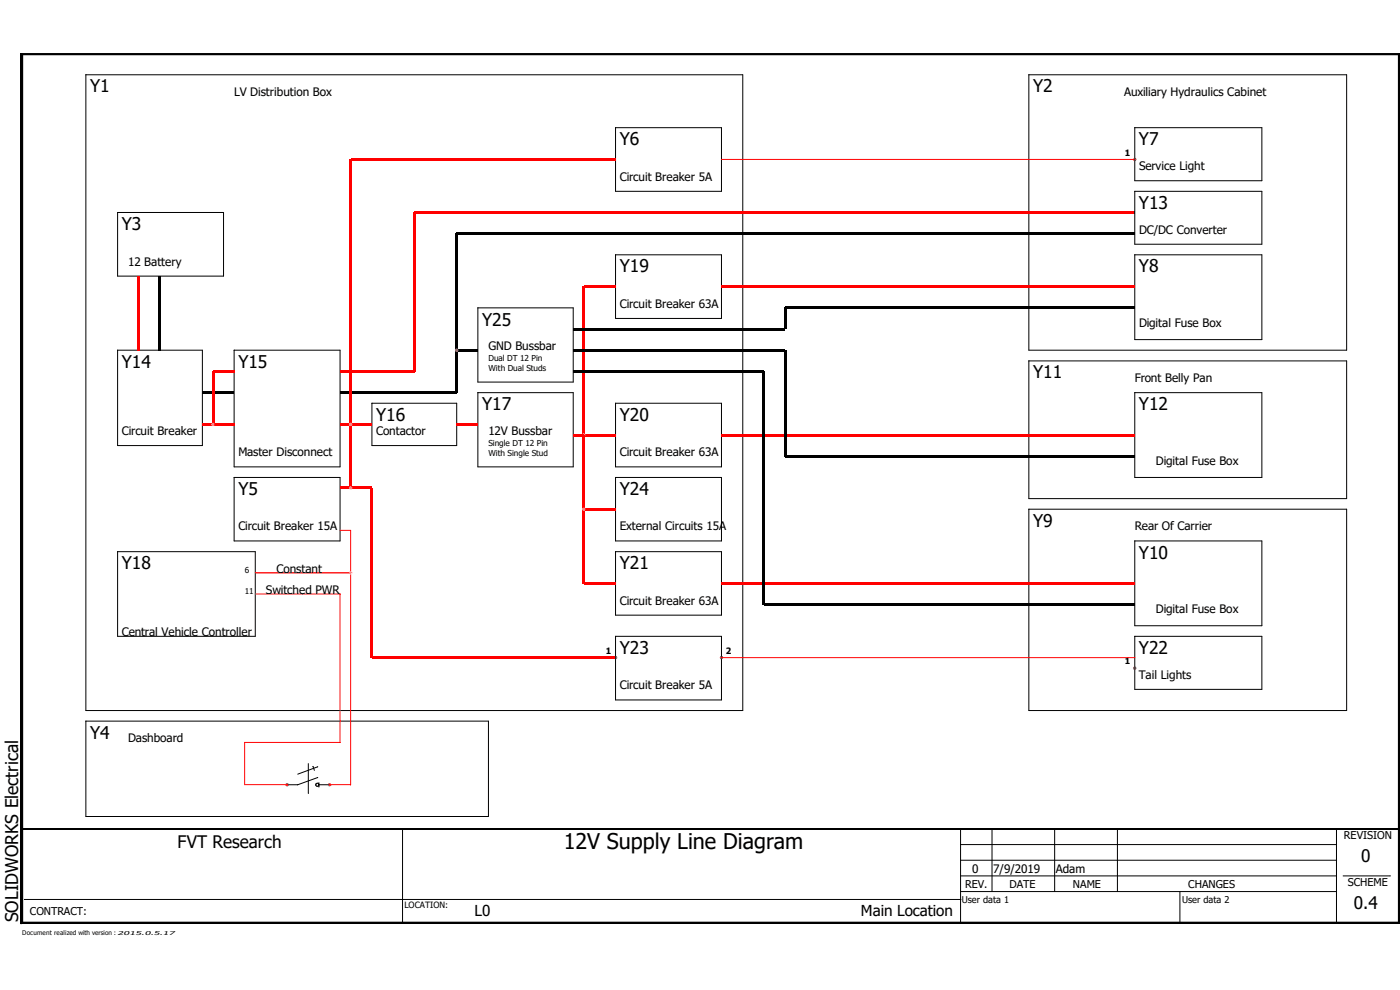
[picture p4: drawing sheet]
<svg xmlns="http://www.w3.org/2000/svg" width="420mm" height="297mm" viewBox="0 0 420 297" stroke-linecap="round" stroke-linejoin="round" font-family="sans-serif">
<defs><g id="words">
<text font-size="6.5" x="169.2" y="254.8">12V Supply Line Diagram</text>
<g font-size="5.3">
<text x="27" y="27.7">Y1</text>
<text x="310" y="27.7">Y2</text>
<text x="186" y="43.6">Y6</text>
<text x="341.8" y="43.6">Y7</text>
<text x="341.8" y="62.7">Y13</text>
<text x="36.6" y="69">Y3</text>
<text x="186" y="81.7">Y19</text>
<text x="341.8" y="81.7">Y8</text>
<text x="144.7" y="97.7">Y25</text>
<text x="36.6" y="110.4">Y14</text>
<text x="71.5" y="110.4">Y15</text>
<text x="310" y="113.5">Y11</text>
<text x="144.7" y="123.1">Y17</text>
<text x="341.8" y="123.1">Y12</text>
<text x="112.9" y="126.3">Y16</text>
<text x="186" y="126.3">Y20</text>
<text x="71.5" y="148.5">Y5</text>
<text x="186" y="148.5">Y24</text>
<text x="310" y="158.1">Y9</text>
<text x="341.8" y="167.6">Y10</text>
<text x="36.6" y="170.8">Y18</text>
<text x="186" y="170.8">Y21</text>
<text x="186" y="196.2">Y23</text>
<text x="341.8" y="196.2">Y22</text>
<text x="27" y="221.7">Y4</text>
<text x="5.4" y="276.8" transform="rotate(-90 5.4 276.8)">SOLIDWORKS Electrical</text>
</g>
<g font-size="5.2">
<text x="53.3" y="254.5">FVT Research</text>
<text x="408.5" y="258.5">0</text>
<text x="406.3" y="272.6">0.4</text>
</g>
<g font-size="4.5">
<text x="142.4" y="274.9">L0</text>
<text x="258.4" y="274.9">Main Location</text>
</g>
<g font-size="3.5">
<text x="70.3" y="28.8">LV Distribution Box</text>
<text x="337.4" y="28.8">Auxiliary Hydraulics Cabinet</text>
<text x="341.8" y="51.1">Service Light</text>
<text x="186" y="54.2">Circuit Breaker 5A</text>
<text x="341.8" y="70.1">DC/DC Converter</text>
<text x="38.5" y="79.7">12 Battery</text>
<text x="186" y="92.4">Circuit Breaker 63A</text>
<text x="341.8" y="98.1">Digital Fuse Box</text>
<text x="146.6" y="105.1">GND Bussbar</text>
<text x="340.6" y="114.6">Front Belly Pan</text>
<text x="36.6" y="130.5">Circuit Breaker</text>
<text x="112.9" y="130.5">Contactor</text>
<text x="146.6" y="130.5">12V Bussbar</text>
<text x="71.5" y="136.9">Master Disconnect</text>
<text x="186" y="136.9">Circuit Breaker 63A</text>
<text x="346.9" y="139.4">Digital Fuse Box</text>
<text x="71.5" y="159.1">Circuit Breaker 15A</text>
<text x="186" y="159.1">External Circuits 15A</text>
<text x="340.6" y="159.1">Rear Of Carrier</text>
<text x="83" y="171.9">Constant</text>
<text x="79.8" y="178.2">Switched PWR</text>
<text x="186" y="181.4">Circuit Breaker 63A</text>
<text x="346.9" y="183.9">Digital Fuse Box</text>
<text x="36.6" y="190.9">Central Vehicle Controller</text>
<text x="341.8" y="203.7">Tail Lights</text>
<text x="186" y="206.8">Circuit Breaker 5A</text>
<text x="38.5" y="222.8">Dashboard</text>
<text x="291.7" y="261.9">0</text>
<text x="298.1" y="261.9">7/9/2019</text>
<text x="316.9" y="261.9">Adam</text>
</g>
<g font-size="3.2">
<text x="403.3" y="251.8">REVISION</text>
<text x="289.6" y="266.3">REV.</text>
<text x="303" y="266.3">DATE</text>
<text x="322" y="266.3">NAME</text>
<text x="356.6" y="266.3">CHANGES</text>
<text x="404.5" y="265.9">SCHEME</text>
<text x="8.9" y="274.6">CONTRACT:</text>
</g>
<g font-size="2.8">
<text x="288.6" y="271.1">User data 1</text>
<text x="354.7" y="271.1">User data 2</text>
</g>
<g font-size="2.6">
<text x="337.6" y="46.7">1</text>
<text x="181.8" y="196.1">1</text>
<text x="217.8" y="196.1">2</text>
<text x="337.6" y="199.3">1</text>
<text x="121.4" y="272.4">LOCATION:</text>
</g>
<g font-size="2.5">
<text x="146.6" y="108.3">Dual DT 12 Pin</text>
<text x="146.6" y="111.5">With Dual Studs</text>
<text x="146.6" y="133.7">Single DT 12 Pin</text>
<text x="146.6" y="136.9">With Single Stud</text>
<text x="73.4" y="171.9">6</text>
<text x="73.4" y="178.2">11</text>
</g>
<text font-size="1.9" x="6.7" y="280.7">Document realized with version :</text>
<text font-size="1.6" x="35.3" y="280.5">2015.0.5.17</text>
</g></defs>
<path d="M.2 16h419.9v265.1h-419.9z" fill="none" stroke="#fff" stroke-width=".3"/>
<g fill="none" stroke="#000" stroke-width=".3">
<path d="M6.3 16l.5 .4zM6.3 16v261.2zM6.3 16v261.2h413.8M6.8 16.4h412.9zM6.8 16.4v260.3zM6.8 16.4h412.9v260.3h-412.9zM419.7 16.4l.4-.4zM419.7 16.4v260.3zM420.1 16l-.4 .4zM25.8 22.4h197.1v190.8h-197.1zM308.8 22.4h95.3v82.7h-95.3zM35.3 63.8h31.8v19h-31.8z"/>
<path d="M340.6 76.5h38.1v25.4h-38.1zM308.8 152.8h95.3v60.4h-95.3zM340.6 162.3h38.1v25.4h-38.1zM120.9 248.7l-.1 28.2M288.3 258.1h112.8M288.3 253.4h112.8M288.3 248.7v28.2M297.8 248.7l-.1 18.8M316.5 248.7h.1M316.5 248.7v18.8M335.4 248.7h.1M335.4 248.7v18.8"/>
<path d="M401.1 248.7v28.2M6.3 277.2l.5-.5zM6.3 277.2h413.8zM6.8 276.7h412.9zM7.3 269.9h281.1M288.3 267.5h112.8M288.3 262.8h112.8M354.1 267.5v9.4M354.1 276.9h.1M403.1 262.8h14.1M419.7 276.7l.4 .5z"/>
</g>
<g fill="#000">
<path d="M6.3 16l.5 .4zM6.3 16h413.8l-.4 .4h-412.9zM419.7 16.4l.4-.4v261.2l-.4-.5zM419.7 16.4l.4-.4zM420.1 16l-.4 .4zM6.3 277.2l.5-.5zM6.3 16l.5 .4v260.3l-.5 .5zM6.3 277.2l.5-.5h412.9l.4 .5zM419.7 276.7l.4 .5z"/>
<path d="M6.6 248.5h413.3v.4h-413.3z" fill-rule="evenodd"/>
</g>
<path d="M124.3 63.4h216.3v.7h-216.3z" fill-rule="evenodd" fill="#f00"/>
<path d="M35.3 105.1h25.4v28.6h-25.4z" fill="none" stroke="#000" stroke-width=".3"/>
<path d="M41.3 82.8h.7v22.3h-.7z" fill-rule="evenodd" fill="#f00"/>
<path d="M70.3 105.1h31.8v35h-31.8z" fill="none" stroke="#000" stroke-width=".3"/>
<path d="M60.7 127h3.2v.7h-3.2z" fill-rule="evenodd" fill="#f00"/>
<path d="M111.6 121h25.5v12.7h-25.5z" fill="none" stroke="#000" stroke-width=".3"/>
<path d="M102.1 127h3.1v.7h-3.1z" fill-rule="evenodd" fill="#f00"/>
<path d="M143.4 117.8h28.6v22.3h-28.6z" fill="none" stroke="#000" stroke-width=".3"/>
<path d="M137.1 127h6.3v.7h-6.3z" fill-rule="evenodd" fill="#f00"/>
<g fill="none" stroke="#000" stroke-width=".3">
<path d="M35.3 165.5h41.3v25.4h-41.3zM86.2 235.5h3.2M92.5 229.1l.1 8.9M93.9 230l.4 1.1M93.9 230h.1M94.8 235.5h.1M94.8 235.5v.2a.5 .5 0 0 0 .5 .2 .5 .5 0 0 0 .4-.3M95.4 233.3l-6 2.2M95.4 230.1l-6 2.2M95.7 234.8v1.3M95.7 236.1h.1M95.7 235.5h3.2"/>
<path d="M95.7 235.3l-.2-.2a.47 .47 0 0 0-.5-.1 .47 .47 0 0 0-.2 .5"/>
</g>
<path d="M76.6 171.9h28.7" fill="none" stroke="#f00" stroke-width=".3"/>
<path d="M105.2 127h6.4v.7h-6.4z" fill-rule="evenodd" fill="#f00"/>
<g fill="#000">
<path d="M47.7 82.8h.6v22.3h-.6z" fill-rule="evenodd"/>
<path d="M60.7 117.5h9.6v.6h-9.6z" fill-rule="evenodd"/>
<path d="M102.1 117.5h35v.6h-35z" fill-rule="evenodd"/>
</g>
<path d="M184.7 76.5h31.8v19h-31.8zM184.7 121h31.8v19.1h-31.8zM184.7 165.5h31.8v19.1h-31.8z" fill="none" stroke="#000" stroke-width=".3"/>
<g fill="#f00">
<path d="M175.2 85.7h9.5v.6h-9.5z" fill-rule="evenodd"/>
<path d="M175.2 130.2h9.5v.7h-9.5z" fill-rule="evenodd"/>
<path d="M175.2 174.7h9.5v.6h-9.5z" fill-rule="evenodd"/>
</g>
<path d="M340.6 57.4h38.1v15.9h-38.1zM308.8 108.3h95.3v41.3h-95.3zM340.6 117.8h38.1v25.5h-38.1z" fill="none" stroke="#000" stroke-width=".3"/>
<g fill="#f00">
<path d="M63.6 111.5h.7v15.8h-.7z" fill-rule="evenodd"/>
<path d="M63.9 111.1h6.4v.7h-6.4z" fill-rule="evenodd"/>
<path d="M63.9 127h6.4v.7h-6.4z" fill-rule="evenodd"/>
<path d="M216.5 85.7h124.1v.6h-124.1z" fill-rule="evenodd"/>
<path d="M124 63.8h.7v47.7h-.7z" fill-rule="evenodd"/>
<path d="M102.1 111.1h22.2v.7h-22.2z" fill-rule="evenodd"/>
<path d="M216.5 174.7h124.1v.6h-124.1z" fill-rule="evenodd"/>
</g>
<g fill="#ff7fdf">
<path d="M63.9 127.3l.4-.2 .1 .2z"/>
<path d="M64.2 126.9l.1 .2-.4 .2z"/>
<path d="M63.9 126.8l.3 .1-.3 .4z"/>
<path d="M63.7 126.9l.2-.1v.5z"/>
<path d="M63.5 127.1l.2-.2 .2 .4z"/>
<path d="M63.5 127.1l.4 .2h-.5z"/>
<path d="M63.4 127.3h.5l-.4 .3z"/>
<path d="M63.5 127.6l.4-.3-.2 .5z"/>
<path d="M63.9 127.3v.5h-.2z"/>
<path d="M63.9 127.3l.3 .5h-.3z"/>
<path d="M63.9 127.3l.4 .3-.1 .2z"/>
<path d="M63.9 127.3h.5l-.1 .3z"/>
</g>
<path d="M25.8 216.4h120.8v28.6h-120.8z" fill="none" stroke="#000" stroke-width=".3"/>
<path d="M76.6 178.2h25.5M98.9 235.5h6.4M102.1 222.8h-28.7v12.7h12.8" fill="none" stroke="#f00" stroke-width=".3"/>
<path d="M104.9 127.3h.7v19.1h-.7z" fill-rule="evenodd" fill="#f00"/>
<path d="M70.3 143.3h31.8v19h-31.8z" fill="none" stroke="#000" stroke-width=".3"/>
<path d="M102.1 146.1h3.1v.6h-3.1z" fill-rule="evenodd" fill="#f00"/>
<path d="M216.5 47.8h124.1M102.1 159.1h3.1v12.8" fill="none" stroke="#f00" stroke-width=".3"/>
<path d="M184.7 38.3h31.8v19.1h-31.8zM340.6 38.3h38.1v15.9h-38.1zM340.6 190.9h38.1v15.9h-38.1z" fill="none" stroke="#000" stroke-width=".3"/>
<g fill="#a50000">
<path d="M340.6 47.8l.4-.2 .1 .2z"/>
<path d="M340.8 47.4l.2 .2-.4 .2z"/>
<path d="M340.6 47.3l.2 .1-.2 .4z"/>
<path d="M340.3 47.4l.3-.1v.5z"/>
<path d="M340.1 47.6l.2-.2 .3 .4z"/>
<path d="M340.1 47.6l.5 .2h-.5z"/>
<path d="M340.1 47.8h.5l-.5 .3z"/>
<path d="M340.1 48.1l.5-.3-.3 .5z"/>
<path d="M340.6 47.8v.5h-.3z"/>
<path d="M340.6 47.8l.2 .5h-.2z"/>
<path d="M340.6 47.8l.4 .3-.2 .2z"/>
<path d="M340.6 47.8h.5l-.1 .3z"/>
</g>
<g fill="#f00">
<path d="M104.9 47.8h.7v79.5h-.7z" fill-rule="evenodd"/>
<path d="M105.2 47.5h79.5v.7h-79.5z" fill-rule="evenodd"/>
</g>
<path d="M102.1 178.2v44.6M105.2 171.9v63.6M105.2 171.9h.1" fill="none" stroke="#f00" stroke-width=".3"/>
<g fill="#ff7fdf">
<path d="M105.2 171.9l.5-.3 .1 .3z"/>
<path d="M105.5 171.4l.2 .2-.5 .3z"/>
<path d="M105.2 171.4h.3l-.3 .5z"/>
<path d="M105 171.4h.2v.5z"/>
<path d="M105 171.4l.2 .5-.4-.3z"/>
<path d="M104.8 171.6l.4 .3h-.5z"/>
<path d="M104.7 171.9h.5l-.4 .2z"/>
<path d="M104.8 172.1l.4-.2-.2 .4z"/>
<path d="M105.2 171.9v.5l-.2-.1z"/>
<path d="M105.2 171.9l.3 .4-.3 .1z"/>
<path d="M105.2 171.9l.5 .2-.2 .2z"/>
<path d="M105.2 171.9h.6l-.1 .2z"/>
</g>
<g fill="#f00">
<path d="M111.6 197h73.1v.6h-73.1z" fill-rule="evenodd"/>
<path d="M111.3 146.4h.6v50.9h-.6z" fill-rule="evenodd"/>
<path d="M105.2 146.1h6.4v.6h-6.4z" fill-rule="evenodd"/>
</g>
<g fill="#a50000">
<path d="M340.6 200.5l.4-.3 .1 .3z"/>
<path d="M340.8 200l.2 .2-.4 .3z"/>
<path d="M340.6 200h.2l-.2 .5z"/>
<path d="M340.3 200h.3v.5z"/>
<path d="M340.1 200.2l.2-.2 .3 .5z"/>
<path d="M340.1 200.2l.5 .3h-.5z"/>
<path d="M340.1 200.5h.5l-.5 .2z"/>
<path d="M340.1 200.7l.5-.2-.3 .4z"/>
<path d="M340.6 200.5v.5l-.3-.1z"/>
<path d="M340.6 200.5l.2 .4-.2 .1z"/>
<path d="M340.6 200.5l.4 .2-.2 .2z"/>
<path d="M340.6 200.5h.5l-.1 .2z"/>
</g>
<path d="M216.5 130.2h124.1v.7h-124.1z" fill-rule="evenodd" fill="#f00"/>
<path d="M184.7 190.9h31.8v19.1h-31.8z" fill="none" stroke="#000" stroke-width=".3"/>
<g fill="#a50000">
<path d="M98.9 235.5l.4-.3 .1 .3z"/>
<path d="M99.1 235l.2 .2-.4 .3z"/>
<path d="M98.9 234.9l.2 .1-.2 .5z"/>
<path d="M98.6 235l.3-.1v.6z"/>
<path d="M98.5 235.2l.1-.2 .3 .5z"/>
<path d="M98.5 235.2l.4 .3h-.5z"/>
<path d="M98.4 235.5h.5l-.4 .2z"/>
<path d="M98.5 235.7l.4-.2-.3 .4z"/>
<path d="M98.9 235.5v.5l-.3-.1z"/>
<path d="M98.9 235.5l.2 .4-.2 .1z"/>
<path d="M98.9 235.5l.4 .2-.2 .2z"/>
<path d="M98.9 235.5h.5l-.1 .2z"/>
<path d="M86.2 235.5l.4-.3 .1 .3z"/>
<path d="M86.4 235l.2 .2-.4 .3z"/>
<path d="M86.2 234.9l.2 .1-.2 .5z"/>
<path d="M85.9 235l.3-.1v.6z"/>
<path d="M85.7 235.2l.2-.2 .3 .5z"/>
<path d="M85.7 235.2l.5 .3h-.5z"/>
<path d="M85.7 235.5h.5l-.5 .2z"/>
<path d="M85.7 235.7l.5-.2-.3 .4z"/>
<path d="M86.2 235.5v.5l-.3-.1z"/>
<path d="M86.2 235.5l.2 .4-.2 .1z"/>
<path d="M86.2 235.5l.4 .2-.2 .2z"/>
<path d="M86.2 235.5h.5l-.1 .2z"/>
</g>
<path d="M216.5 197.3h124.1" fill="none" stroke="#f00" stroke-width=".3"/>
<g fill="#a50000">
<path d="M216.5 197.3l.5-.2v.2z"/>
<path d="M216.8 196.8l.2 .3-.5 .2z"/>
<path d="M216.5 196.8h.3l-.3 .5z"/>
<path d="M216.3 196.8h.2v.5z"/>
<path d="M216.3 196.8l.2 .5-.4-.2z"/>
<path d="M216.1 197.1l.4 .2h-.5z"/>
<path d="M216 197.3h.5l-.4 .3z"/>
<path d="M216.1 197.6l.4-.3-.2 .4z"/>
<path d="M216.5 197.3v.5l-.2-.1z"/>
<path d="M216.5 197.3l.3 .4-.3 .1z"/>
<path d="M216.5 197.3l.5 .3-.2 .1z"/>
<path d="M216.5 197.3h.5v.3z"/>
<path d="M184.7 197.3l.5-.2v.2z"/>
<path d="M185 196.8l.2 .3-.5 .2z"/>
<path d="M184.7 196.8h.3l-.3 .5z"/>
<path d="M184.5 196.8h.2v.5z"/>
<path d="M184.5 196.8l.2 .5-.4-.2z"/>
<path d="M184.3 197.1l.4 .2h-.5z"/>
<path d="M184.2 197.3h.5l-.4 .3z"/>
<path d="M184.3 197.6l.4-.3-.2 .4z"/>
<path d="M184.7 197.3v.5l-.2-.1z"/>
<path d="M184.7 197.3l.3 .4-.3 .1z"/>
<path d="M184.7 197.3l.5 .3-.2 .1z"/>
<path d="M184.7 197.3h.5v.3z"/>
</g>
<g fill="#ff7fdf">
<path d="M105.2 127.3l.5-.2 .1 .2z"/>
<path d="M105.5 126.9l.2 .2-.5 .2z"/>
<path d="M105.2 126.8l.3 .1-.3 .4z"/>
<path d="M105 126.9l.2-.1v.5z"/>
<path d="M104.8 127.1l.2-.2 .2 .4z"/>
<path d="M104.8 127.1l.4 .2h-.5z"/>
<path d="M104.7 127.3h.5l-.4 .3z"/>
<path d="M104.8 127.6l.4-.3-.2 .5z"/>
<path d="M105.2 127.3v.5h-.2z"/>
<path d="M105.2 127.3l.3 .5h-.3z"/>
<path d="M105.2 127.3l.5 .3-.2 .2z"/>
<path d="M105.2 127.3h.6l-.1 .3z"/>
<path d="M105.2 146.4l.5-.2 .1 .2z"/>
<path d="M105.5 146l.2 .2-.5 .2z"/>
<path d="M105.2 145.9l.3 .1-.3 .4z"/>
<path d="M105 146l.2-.1v.5z"/>
<path d="M105 146l.2 .4-.4-.2z"/>
<path d="M104.8 146.2l.4 .2h-.5z"/>
<path d="M104.7 146.4h.5l-.4 .3z"/>
<path d="M104.8 146.7l.4-.3-.2 .5z"/>
<path d="M105.2 146.4v.5h-.2z"/>
<path d="M105.2 146.4l.3 .5h-.3z"/>
<path d="M105.2 146.4l.5 .3-.2 .2z"/>
<path d="M105.2 146.4h.6l-.1 .3z"/>
</g>
<g fill="#f00">
<path d="M174.9 86h.6v44.5h-.6z" fill-rule="evenodd"/>
<path d="M174.9 152.8h.6v22.2h-.6z" fill-rule="evenodd"/>
</g>
<g fill="#ff7fdf">
<path d="M175.2 130.5l.4-.2 .1 .2z"/>
<path d="M175.5 130.1l.1 .2-.4 .2z"/>
<path d="M175.2 130l.3 .1-.3 .4z"/>
<path d="M175 130.1l.2-.1v.5z"/>
<path d="M174.8 130.3l.2-.2 .2 .4z"/>
<path d="M174.8 130.3l.4 .2h-.5z"/>
<path d="M174.7 130.5h.5l-.4 .3z"/>
<path d="M174.8 130.8l.4-.3-.2 .5z"/>
<path d="M175.2 130.5v.5h-.2z"/>
<path d="M175.2 130.5l.3 .5h-.3z"/>
<path d="M175.2 130.5l.4 .3-.1 .2z"/>
<path d="M175.2 130.5h.5l-.1 .3z"/>
</g>
<path d="M184.7 143.3h31.8v19h-31.8z" fill="none" stroke="#000" stroke-width=".3"/>
<g fill="#f00">
<path d="M175.2 152.5h9.5v.6h-9.5z" fill-rule="evenodd"/>
<path d="M174.9 130.5h.6v22.3h-.6z" fill-rule="evenodd"/>
</g>
<g fill="#ff7fdf">
<path d="M175.2 152.8l.4-.3 .1 .3z"/>
<path d="M175.5 152.4l.1 .1-.4 .3z"/>
<path d="M175.2 152.3l.3 .1-.3 .4z"/>
<path d="M175 152.4l.2-.1v.5z"/>
<path d="M175 152.4l.2 .4-.4-.3z"/>
<path d="M174.8 152.5l.4 .3h-.5z"/>
<path d="M174.7 152.8h.5l-.4 .2z"/>
<path d="M174.8 153l.4-.2-.2 .4z"/>
<path d="M175.2 152.8v.5l-.2-.1z"/>
<path d="M175.2 152.8l.3 .4-.3 .1z"/>
<path d="M175.2 152.8l.4 .2-.1 .2z"/>
<path d="M175.2 152.8h.5l-.1 .2z"/>
</g>
<path d="M172 130.2h3.2v.7h-3.2z" fill-rule="evenodd" fill="#f00"/>
<path d="M143.4 92.4h28.6v22.2h-28.6z" fill="none" stroke="#000" stroke-width=".3"/>
<g fill="#000">
<path d="M136.7 70.1h.7v35h-.7z" fill-rule="evenodd"/>
<path d="M137.1 69.8h203.5v.6h-203.5z" fill-rule="evenodd"/>
<path d="M172 98.4h63.6v.7h-63.6z" fill-rule="evenodd"/>
<path d="M235.3 92.4h.7v6.3h-.7z" fill-rule="evenodd"/>
<path d="M235.6 92h105v.7h-105z" fill-rule="evenodd"/>
<path d="M136.7 105.1h.7v12.7h-.7z" fill-rule="evenodd"/>
<path d="M137.1 104.8h6.3v.6h-6.3z" fill-rule="evenodd"/>
<path d="M172 104.8h63.6v.6h-63.6z" fill-rule="evenodd"/>
<path d="M172 111.1h57.3v.7h-57.3z" fill-rule="evenodd"/>
<path d="M228.9 111.5h.7v69.9h-.7z" fill-rule="evenodd"/>
<path d="M235.3 105.1h.7v31.8h-.7z" fill-rule="evenodd"/>
<path d="M235.6 136.6h105v.6h-105z" fill-rule="evenodd"/>
<path d="M229.3 181.1h111.3v.6h-111.3z" fill-rule="evenodd"/>
</g>
<g fill="#ff7fdf">
<path d="M137.1 105.1l.4-.3 .1 .3z"/>
<path d="M137.3 104.6l.2 .2-.4 .3z"/>
<path d="M137.1 104.6h.2l-.2 .5z"/>
<path d="M136.8 104.6h.3v.5z"/>
<path d="M136.6 104.8l.2-.2 .3 .5z"/>
<path d="M136.6 104.8l.5 .3h-.5z"/>
<path d="M136.6 105.1h.5l-.5 .2z"/>
<path d="M136.6 105.3l.5-.2-.3 .4z"/>
<path d="M137.1 105.1v.5l-.3-.1z"/>
<path d="M137.1 105.1l.2 .4-.2 .1z"/>
<path d="M137.1 105.1l.4 .2-.2 .2z"/>
<path d="M137.1 105.1h.5l-.1 .2z"/>
</g>
<use href="#words"/>
</svg>
